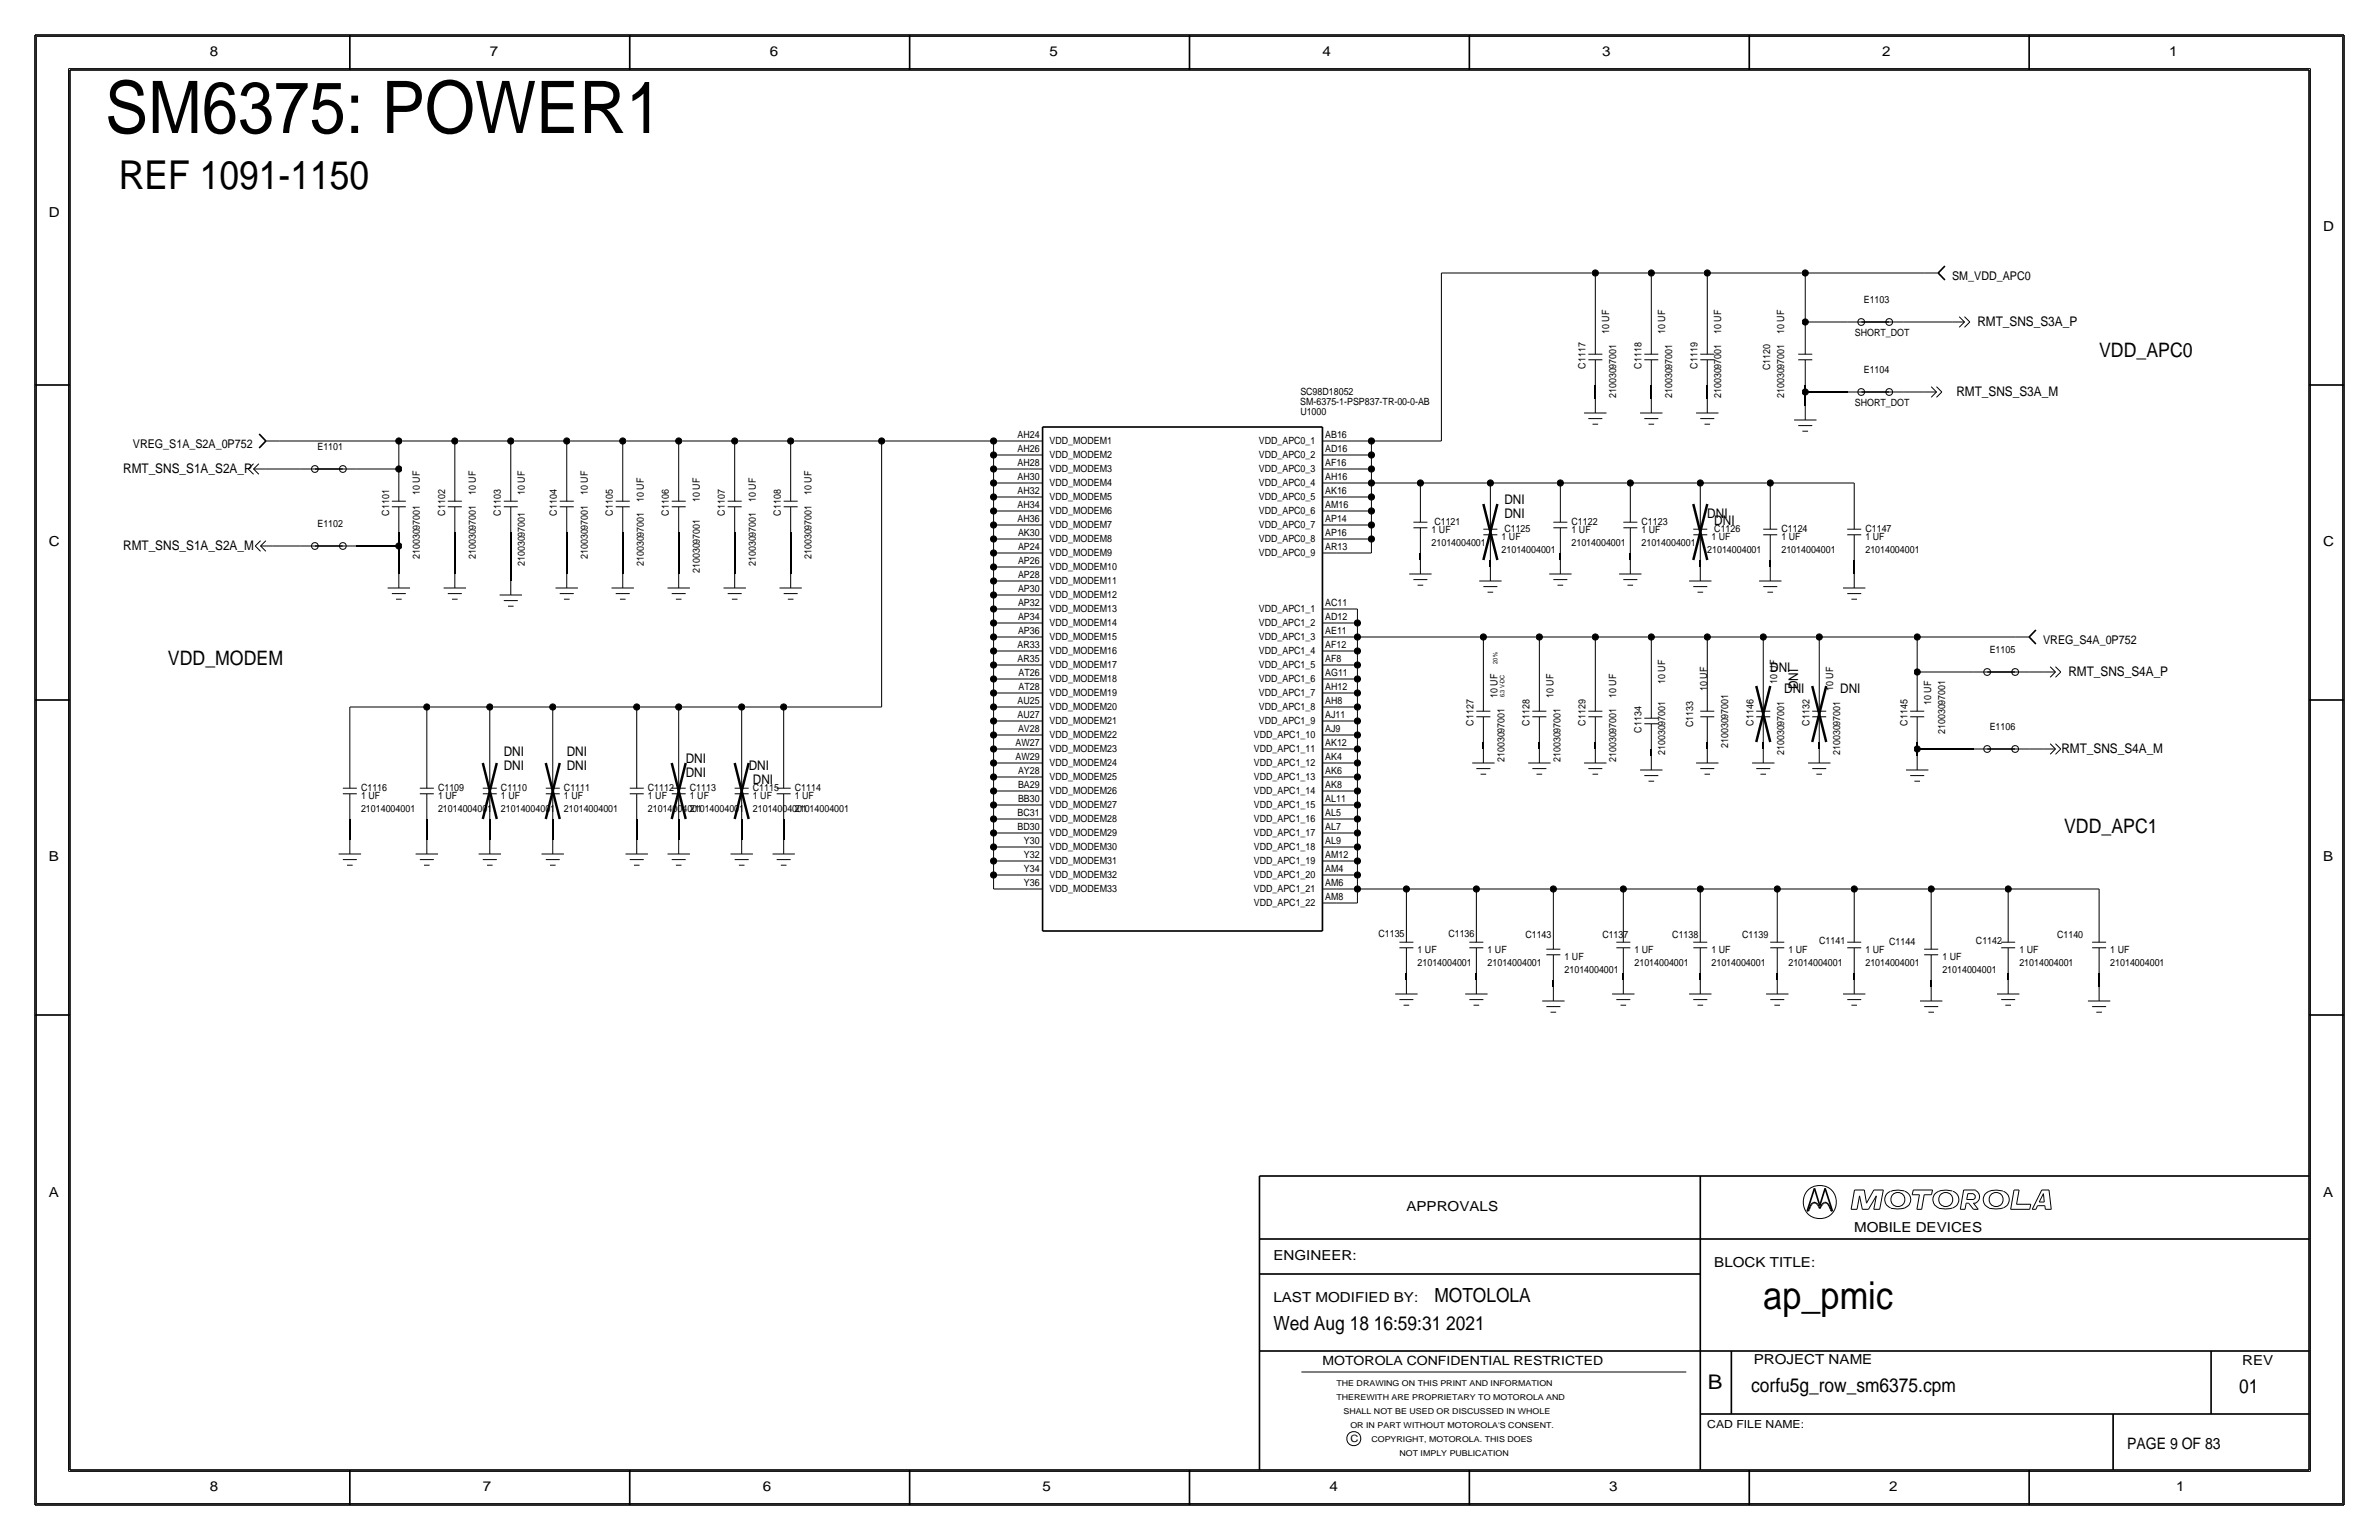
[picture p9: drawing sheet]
<svg xmlns="http://www.w3.org/2000/svg" width="432mm" height="279mm" viewBox="0 0 432 279" stroke-linecap="round" stroke-linejoin="round" font-family="sans-serif">
<defs><g id="words">
<text font-size="13.2" x="19" y="24.1">SM6375: POWER1</text>
<text font-size="7.2" x="21.6" y="34.3">REF 1091-1150</text>
<text font-size="7" x="320" y="237.5">ap_pmic</text>
<text font-size="3.7" x="310" y="252.1">B</text>
<g font-size="3.6">
<text x="381" y="64.8">VDD_APC0</text>
<text x="30.5" y="120.6">VDD_MODEM</text>
<text x="374.6" y="151.1">VDD_APC1</text>
</g>
<g font-size="3.5">
<text x="260.3" y="236.2">MOTOLOLA</text>
<text x="231.1" y="241.3">Wed Aug 18 16:59:31 2021</text>
<text x="317.9" y="252.6">corfu5g_row_sm6375.cpm</text>
<text x="406.4" y="252.7">01</text>
</g>
<text font-size="2.9" x="386.1" y="262.9">PAGE 9 OF 83</text>
<g font-size="2.5">
<text x="38.1" y="10.2">8</text>
<text x="88.9" y="10.2">7</text>
<text x="139.7" y="10.2">6</text>
<text x="190.5" y="10.2">5</text>
<text x="240" y="10.2">4</text>
<text x="290.8" y="10.2">3</text>
<text x="341.6" y="10.2">2</text>
<text x="393.7" y="10.2">1</text>
<text x="8.9" y="39.4">D</text>
<text x="421.6" y="41.9">D</text>
<text x="8.9" y="99.1">C</text>
<text x="421.6" y="99.1">C</text>
<text x="8.9" y="156.2">B</text>
<text x="421.6" y="156.2">B</text>
<text x="8.9" y="217.2">A</text>
<text x="255.3" y="219.7">APPROVALS</text>
<text x="421.6" y="217.2">A</text>
<text x="336.5" y="223.5">MOBILE DEVICES</text>
<text x="231.1" y="228.6">ENGINEER:</text>
<text x="311.1" y="229.9">BLOCK TITLE:</text>
<text x="231.1" y="236.2">LAST MODIFIED BY:</text>
<text x="318.3" y="247.5">PROJECT NAME</text>
<text x="407" y="247.6">REV</text>
<text x="38.1" y="270.5">8</text>
<text x="87.6" y="270.5">7</text>
<text x="138.4" y="270.5">6</text>
<text x="189.2" y="270.5">5</text>
<text x="241.3" y="270.5">4</text>
<text x="292.1" y="270.5">3</text>
<text x="342.9" y="270.5">2</text>
<text x="395" y="270.5">1</text>
</g>
<g font-size="2.4">
<text x="358.9" y="59.2">RMT_SNS_S3A_P</text>
<text x="355.1" y="71.9">RMT_SNS_S3A_M</text>
<text x="22.4" y="85.9">RMT_SNS_S1A_S2A_P</text>
<text x="273" y="91.4">DNI</text>
<text x="273" y="94">DNI</text>
<text x="309.9" y="94">DNI</text>
<text x="311.1" y="95.2">DNI</text>
<text x="22.4" y="99.8">RMT_SNS_S1A_S2A_M</text>
<text x="321.3" y="121.9">DNI</text>
<text x="323.8" y="125.7">DNI</text>
<text x="326.4" y="125" transform="rotate(-90 326.4 125)">DNI</text>
<text x="334" y="125.7">DNI</text>
<text x="375.4" y="122.7">RMT_SNS_S4A_P</text>
<text x="91.4" y="137.2">DNI</text>
<text x="102.9" y="137.2">DNI</text>
<text x="374.1" y="136.7">RMT_SNS_S4A_M</text>
<text x="91.4" y="139.7">DNI</text>
<text x="102.9" y="139.7">DNI</text>
<text x="124.5" y="138.4">DNI</text>
<text x="124.5" y="141">DNI</text>
<text x="135.9" y="139.7">DNI</text>
<text x="136.7" y="142.2">DNI</text>
</g>
<text font-size="2.3" x="240" y="247.6">MOTOROLA CONFIDENTIAL RESTRICTED</text>
<g font-size="2.2">
<text x="354.3" y="50.8">SM_VDD_APC0</text>
<text x="24.1" y="81.3">VREG_S1A_S2A_0P752</text>
<text x="370.8" y="116.8">VREG_S4A_0P752</text>
</g>
<text font-size="2" x="309.9" y="259.1">CAD FILE NAME:</text>
<g font-size="1.8">
<text x="338.3" y="55">E1103</text>
<text x="292.1" y="60.6" transform="rotate(-90 292.1 60.6)">10 UF</text>
<text x="302.3" y="60.6" transform="rotate(-90 302.3 60.6)">10 UF</text>
<text x="312.4" y="60.6" transform="rotate(-90 312.4 60.6)">10 UF</text>
<text x="323.8" y="60.6" transform="rotate(-90 323.8 60.6)">10 UF</text>
<text x="336.7" y="61">SHORT_DOT</text>
<text x="236" y="71.6">SC98D18052</text>
<text x="287.8" y="66.9" transform="rotate(-90 287.8 66.9)">C1117</text>
<text x="297.9" y="66.9" transform="rotate(-90 297.9 66.9)">C1118</text>
<text x="308.1" y="66.9" transform="rotate(-90 308.1 66.9)">C1119</text>
<text x="321.3" y="67.1" transform="rotate(-90 321.3 67.1)">C1120</text>
<text x="338.3" y="67.7">E1104</text>
<text x="236" y="73.5">SM-6375-1-PSP837-TR-00-0-AB</text>
<text x="236" y="75.3">U1000</text>
<text x="293.4" y="72.2" transform="rotate(-90 293.4 72.2)">21003097001</text>
<text x="303.5" y="72.2" transform="rotate(-90 303.5 72.2)">21003097001</text>
<text x="312.4" y="72.2" transform="rotate(-90 312.4 72.2)">21003097001</text>
<text x="323.8" y="72.2" transform="rotate(-90 323.8 72.2)">21003097001</text>
<text x="336.7" y="73.7">SHORT_DOT</text>
<text x="57.6" y="81.7">E1101</text>
<text x="184.7" y="82">AH26</text>
<text x="184.7" y="79.5">AH24</text>
<text x="190.5" y="80.6">VDD_MODEM1</text>
<text x="190.5" y="83.2">VDD_MODEM2</text>
<text x="228.5" y="83.2">VDD_APC0_2</text>
<text x="228.5" y="80.6">VDD_APC0_1</text>
<text x="240.5" y="82">AD16</text>
<text x="240.5" y="79.5">AB16</text>
<text x="76.2" y="89.8" transform="rotate(-90 76.2 89.8)">10 UF</text>
<text x="86.4" y="89.8" transform="rotate(-90 86.4 89.8)">10 UF</text>
<text x="95.3" y="89.8" transform="rotate(-90 95.3 89.8)">10 UF</text>
<text x="106.7" y="89.8" transform="rotate(-90 106.7 89.8)">10 UF</text>
<text x="147.3" y="89.8" transform="rotate(-90 147.3 89.8)">10 UF</text>
<text x="184.7" y="89.7">AH32</text>
<text x="184.7" y="87.1">AH30</text>
<text x="184.7" y="84.6">AH28</text>
<text x="190.5" y="85.7">VDD_MODEM3</text>
<text x="190.5" y="88.2">VDD_MODEM4</text>
<text x="228.5" y="85.7">VDD_APC0_3</text>
<text x="228.5" y="88.2">VDD_APC0_4</text>
<text x="240.5" y="87.1">AH16</text>
<text x="240.5" y="89.6">AK16</text>
<text x="240.5" y="84.6">AF16</text>
<text x="57.6" y="95.7">E1102</text>
<text x="70.6" y="93.6" transform="rotate(-90 70.6 93.6)">C1101</text>
<text x="80.8" y="93.6" transform="rotate(-90 80.8 93.6)">C1102</text>
<text x="90.9" y="93.6" transform="rotate(-90 90.9 93.6)">C1103</text>
<text x="101.1" y="93.6" transform="rotate(-90 101.1 93.6)">C1104</text>
<text x="111.3" y="93.6" transform="rotate(-90 111.3 93.6)">C1105</text>
<text x="116.8" y="91.1" transform="rotate(-90 116.8 91.1)">10 UF</text>
<text x="121.4" y="93.6" transform="rotate(-90 121.4 93.6)">C1106</text>
<text x="127" y="91.1" transform="rotate(-90 127 91.1)">10 UF</text>
<text x="131.6" y="93.6" transform="rotate(-90 131.6 93.6)">C1107</text>
<text x="137.2" y="91.1" transform="rotate(-90 137.2 91.1)">10 UF</text>
<text x="141.7" y="93.6" transform="rotate(-90 141.7 93.6)">C1108</text>
<text x="184.7" y="94.7">AH36</text>
<text x="184.7" y="92.2">AH34</text>
<text x="190.5" y="90.8">VDD_MODEM5</text>
<text x="190.5" y="93.3">VDD_MODEM6</text>
<text x="190.5" y="95.9">VDD_MODEM7</text>
<text x="228.5" y="90.8">VDD_APC0_5</text>
<text x="228.5" y="93.3">VDD_APC0_6</text>
<text x="228.5" y="95.9">VDD_APC0_7</text>
<text x="240.5" y="92.2">AM16</text>
<text x="240.5" y="94.7">AP14</text>
<text x="260.3" y="95.2">C1121</text>
<text x="285.2" y="95.3">C1122</text>
<text x="297.9" y="95.3">C1123</text>
<text x="76.2" y="101.4" transform="rotate(-90 76.2 101.4)">21003097001</text>
<text x="86.4" y="101.4" transform="rotate(-90 86.4 101.4)">21003097001</text>
<text x="106.7" y="101.4" transform="rotate(-90 106.7 101.4)">21003097001</text>
<text x="147.3" y="101.4" transform="rotate(-90 147.3 101.4)">21003097001</text>
<text x="184.8" y="97.3">AK30</text>
<text x="184.8" y="99.8">AP24</text>
<text x="190.5" y="98.4">VDD_MODEM8</text>
<text x="190.5" y="100.9">VDD_MODEM9</text>
<text x="228.5" y="100.9">VDD_APC0_9</text>
<text x="228.5" y="98.4">VDD_APC0_8</text>
<text x="240.5" y="99.8">AR13</text>
<text x="240.5" y="97.3">AP16</text>
<text x="259.8" y="99.1">21014004001</text>
<text x="259.8" y="96.8">1 UF</text>
<text x="272.5" y="98">1 UF</text>
<text x="272.5" y="100.3">21014004001</text>
<text x="273" y="96.5">C1125</text>
<text x="285.2" y="96.8">1 UF</text>
<text x="285.2" y="99.1">21014004001</text>
<text x="297.9" y="99.1">21014004001</text>
<text x="297.9" y="96.8">1 UF</text>
<text x="309.9" y="100.3">21014004001</text>
<text x="310.6" y="98">1 UF</text>
<text x="311.1" y="96.5">C1126</text>
<text x="323.3" y="98">1 UF</text>
<text x="323.3" y="96.5">C1124</text>
<text x="323.3" y="100.3">21014004001</text>
<text x="338.6" y="98">1 UF</text>
<text x="338.6" y="100.3">21014004001</text>
<text x="338.6" y="96.5">C1147</text>
<text x="95.3" y="102.7" transform="rotate(-90 95.3 102.7)">21003097001</text>
<text x="116.8" y="102.7" transform="rotate(-90 116.8 102.7)">21003097001</text>
<text x="127" y="104" transform="rotate(-90 127 104)">21003097001</text>
<text x="137.2" y="102.7" transform="rotate(-90 137.2 102.7)">21003097001</text>
<text x="184.8" y="104.9">AP28</text>
<text x="184.8" y="102.4">AP26</text>
<text x="184.8" y="107.4">AP30</text>
<text x="190.5" y="106">VDD_MODEM11</text>
<text x="190.5" y="103.5">VDD_MODEM10</text>
<text x="184.8" y="110">AP32</text>
<text x="184.8" y="112.5">AP34</text>
<text x="190.5" y="108.6">VDD_MODEM12</text>
<text x="190.5" y="113.6">VDD_MODEM14</text>
<text x="190.5" y="111.1">VDD_MODEM13</text>
<text x="228.5" y="113.6">VDD_APC1_2</text>
<text x="228.5" y="111.1">VDD_APC1_1</text>
<text x="240.5" y="112.5">AD12</text>
<text x="240.5" y="110">AC11</text>
<text x="184.7" y="117.6">AR33</text>
<text x="184.8" y="115.1">AP36</text>
<text x="190.5" y="116.2">VDD_MODEM15</text>
<text x="190.5" y="118.7">VDD_MODEM16</text>
<text x="228.5" y="118.7">VDD_APC1_4</text>
<text x="228.5" y="116.2">VDD_APC1_3</text>
<text x="240.5" y="117.6">AF12</text>
<text x="240.5" y="115">AE11</text>
<text x="361.1" y="118.5">E1105</text>
<text x="184.7" y="120.1">AR35</text>
<text x="184.9" y="125.2">AT28</text>
<text x="184.9" y="122.7">AT26</text>
<text x="190.5" y="121.3">VDD_MODEM17</text>
<text x="190.5" y="123.8">VDD_MODEM18</text>
<text x="228.5" y="123.7">VDD_APC1_6</text>
<text x="228.5" y="121.3">VDD_APC1_5</text>
<text x="240.5" y="125.2">AH12</text>
<text x="240.5" y="122.7">AG11</text>
<text x="240.5" y="120.1">AF8</text>
<text x="302.3" y="124.1" transform="rotate(-90 302.3 124.1)">10 UF</text>
<text x="309.9" y="125.4" transform="rotate(-90 309.9 125.4)">10 UF</text>
<text x="322.6" y="124.1" transform="rotate(-90 322.6 124.1)">10 UF</text>
<text x="332.7" y="125.4" transform="rotate(-90 332.7 125.4)">10 UF</text>
<text x="184.7" y="130.3">AU27</text>
<text x="184.7" y="127.8">AU25</text>
<text x="190.5" y="131.4">VDD_MODEM21</text>
<text x="190.5" y="128.9">VDD_MODEM20</text>
<text x="190.5" y="126.3">VDD_MODEM19</text>
<text x="228.5" y="131.4">VDD_APC1_9</text>
<text x="228.5" y="128.8">VDD_APC1_8</text>
<text x="228.5" y="126.3">VDD_APC1_7</text>
<text x="240.5" y="130.2">AJ11</text>
<text x="240.5" y="127.7">AH8</text>
<text x="267.5" y="131.7" transform="rotate(-90 267.5 131.7)">C1127</text>
<text x="271.8" y="126.7" transform="rotate(-90 271.8 126.7)">10 UF</text>
<text x="277.6" y="131.7" transform="rotate(-90 277.6 131.7)">C1128</text>
<text x="281.9" y="126.7" transform="rotate(-90 281.9 126.7)">10 UF</text>
<text x="287.8" y="131.7" transform="rotate(-90 287.8 131.7)">C1129</text>
<text x="293.4" y="126.7" transform="rotate(-90 293.4 126.7)">10 UF</text>
<text x="307.3" y="131.9" transform="rotate(-90 307.3 131.9)">C1133</text>
<text x="318.3" y="131.7" transform="rotate(-90 318.3 131.7)">C1146</text>
<text x="328.4" y="131.7" transform="rotate(-90 328.4 131.7)">C1132</text>
<text x="346.2" y="131.7" transform="rotate(-90 346.2 131.7)">C1145</text>
<text x="350.5" y="127.9" transform="rotate(-90 350.5 127.9)">10 UF</text>
<text x="184.3" y="137.9">AW29</text>
<text x="184.3" y="135.4">AW27</text>
<text x="184.8" y="132.8">AV28</text>
<text x="190.5" y="134">VDD_MODEM22</text>
<text x="190.5" y="136.5">VDD_MODEM23</text>
<text x="227.6" y="136.5">VDD_APC1_11</text>
<text x="227.6" y="134">VDD_APC1_10</text>
<text x="240.5" y="137.9">AK4</text>
<text x="240.5" y="132.8">AJ9</text>
<text x="240.5" y="135.4">AK12</text>
<text x="297.9" y="132.9" transform="rotate(-90 297.9 132.9)">C1134</text>
<text x="302.3" y="137" transform="rotate(-90 302.3 137)">21003097001</text>
<text x="313.7" y="135.7" transform="rotate(-90 313.7 135.7)">21003097001</text>
<text x="323.8" y="137" transform="rotate(-90 323.8 137)">21003097001</text>
<text x="334" y="137" transform="rotate(-90 334 137)">21003097001</text>
<text x="353.1" y="133.2" transform="rotate(-90 353.1 133.2)">21003097001</text>
<text x="361.1" y="132.5">E1106</text>
<text x="65.5" y="143.5">C1116</text>
<text x="79.5" y="143.5">C1109</text>
<text x="90.9" y="143.5">C1110</text>
<text x="102.4" y="143.5">C1111</text>
<text x="117.6" y="143.5">C1112</text>
<text x="125.2" y="143.5">C1113</text>
<text x="136.7" y="143.5">C1115</text>
<text x="144.3" y="143.5">C1114</text>
<text x="184.8" y="140.5">AY28</text>
<text x="184.8" y="143">BA29</text>
<text x="190.5" y="139">VDD_MODEM24</text>
<text x="190.5" y="141.6">VDD_MODEM25</text>
<text x="227.6" y="141.6">VDD_APC1_13</text>
<text x="227.6" y="139">VDD_APC1_12</text>
<text x="240.5" y="143">AK8</text>
<text x="240.5" y="140.4">AK6</text>
<text x="273.1" y="138.3" transform="rotate(-90 273.1 138.3)">21003097001</text>
<text x="283.2" y="138.3" transform="rotate(-90 283.2 138.3)">21003097001</text>
<text x="293.4" y="138.3" transform="rotate(-90 293.4 138.3)">21003097001</text>
<text x="65.5" y="147.3">21014004001</text>
<text x="65.5" y="145">1 UF</text>
<text x="79.5" y="147.3">21014004001</text>
<text x="79.5" y="145">1 UF</text>
<text x="90.9" y="147.3">21014004001</text>
<text x="90.9" y="145">1 UF</text>
<text x="102.4" y="147.3">21014004001</text>
<text x="102.4" y="145">1 UF</text>
<text x="117.6" y="147.3">21014004001</text>
<text x="117.6" y="145">1 UF</text>
<text x="125.2" y="145">1 UF</text>
<text x="125.2" y="147.3">21014004001</text>
<text x="136.7" y="145">1 UF</text>
<text x="136.7" y="147.3">21014004001</text>
<text x="144.3" y="147.3">21014004001</text>
<text x="144.3" y="145">1 UF</text>
<text x="184.7" y="148.1">BC31</text>
<text x="184.8" y="145.5">BB30</text>
<text x="190.5" y="149.2">VDD_MODEM28</text>
<text x="190.5" y="146.7">VDD_MODEM27</text>
<text x="190.5" y="144.1">VDD_MODEM26</text>
<text x="227.6" y="149.2">VDD_APC1_16</text>
<text x="227.6" y="144.1">VDD_APC1_14</text>
<text x="227.6" y="146.7">VDD_APC1_15</text>
<text x="240.5" y="145.5">AL11</text>
<text x="240.5" y="148.1">AL5</text>
<text x="184.7" y="150.6">BD30</text>
<text x="185.9" y="153.2">Y30</text>
<text x="185.9" y="155.7">Y32</text>
<text x="190.5" y="151.7">VDD_MODEM29</text>
<text x="190.5" y="154.3">VDD_MODEM30</text>
<text x="227.6" y="151.7">VDD_APC1_17</text>
<text x="227.6" y="154.3">VDD_APC1_18</text>
<text x="240.5" y="155.7">AM12</text>
<text x="240.5" y="153.2">AL9</text>
<text x="240.5" y="150.6">AL7</text>
<text x="185.9" y="160.8">Y36</text>
<text x="185.9" y="158.2">Y34</text>
<text x="190.5" y="156.8">VDD_MODEM31</text>
<text x="190.5" y="159.4">VDD_MODEM32</text>
<text x="190.5" y="161.9">VDD_MODEM33</text>
<text x="227.6" y="159.4">VDD_APC1_20</text>
<text x="227.6" y="161.9">VDD_APC1_21</text>
<text x="227.6" y="156.8">VDD_APC1_19</text>
<text x="240.5" y="160.8">AM6</text>
<text x="240.5" y="158.2">AM4</text>
<text x="227.6" y="164.4">VDD_APC1_22</text>
<text x="240.5" y="163.3">AM8</text>
<text x="250.2" y="169.9">C1135</text>
<text x="257.3" y="173">1 UF</text>
<text x="262.9" y="169.9">C1136</text>
<text x="270" y="173">1 UF</text>
<text x="276.9" y="170.2">C1143</text>
<text x="290.8" y="170.2">C1137</text>
<text x="296.7" y="173">1 UF</text>
<text x="303.5" y="170.2">C1138</text>
<text x="310.6" y="173">1 UF</text>
<text x="316.2" y="170.2">C1139</text>
<text x="324.6" y="173">1 UF</text>
<text x="330.2" y="171.2">C1141</text>
<text x="338.6" y="173">1 UF</text>
<text x="342.9" y="171.4">C1144</text>
<text x="358.6" y="171.2">C1142</text>
<text x="366.5" y="173">1 UF</text>
<text x="373.4" y="170.2">C1140</text>
<text x="383" y="173">1 UF</text>
<text x="257.3" y="175.3">21014004001</text>
<text x="270" y="175.3">21014004001</text>
<text x="284" y="174.2">1 UF</text>
<text x="284" y="176.5">21014004001</text>
<text x="296.7" y="175.3">21014004001</text>
<text x="310.6" y="175.3">21014004001</text>
<text x="324.6" y="175.3">21014004001</text>
<text x="338.6" y="175.3">21014004001</text>
<text x="352.6" y="176.5">21014004001</text>
<text x="352.6" y="174.2">1 UF</text>
<text x="366.5" y="175.3">21014004001</text>
<text x="383" y="175.3">21014004001</text>
<text x="245.1" y="261.6">C</text>
</g>
<g font-size="1.5">
<text x="242.6" y="251.5">THE DRAWING ON THIS PRINT AND INFORMATION</text>
<text x="242.6" y="254">THEREWITH ARE PROPRIETARY TO MOTOROLA AND</text>
<text x="243.8" y="256.5">SHALL NOT BE USED OR DISCUSSED IN WHOLE</text>
<text x="245.1" y="259.1">OR IN PART WITHOUT MOTOROLA'S CONSENT.</text>
<text x="248.9" y="261.6">COPYRIGHT, MOTOROLA. THIS DOES</text>
<text x="254" y="264.2">NOT IMPLY PUBLICATION</text>
</g>
<g font-size="1.1">
<text x="271.8" y="120.5" transform="rotate(-90 271.8 120.5)">20 %</text>
<text x="273" y="126.5" transform="rotate(-90 273 126.5)">6.3 V-DC</text>
</g>
</g></defs>
<!-- layer: Nets -->
<g fill="none" stroke="#000" stroke-width=".18">
<path d="M261.6 49.5v30.5zM261.6 49.5h28zM289.6 49.5v10.2zM289.6 49.5h10.1zM299.7 49.5v10.2zM299.7 49.5h10.2zM309.9 49.5h17.8zM309.9 49.5v10.2zM327.7 58.4v1.3zM327.7 49.5v8.9zM327.7 49.5h21.5zM327.7 58.4h7.6z"/>
<path d="M345.4 58.4h8.9zM289.6 69.9v2.5zM299.7 69.9v2.5zM309.9 69.9v2.5zM327.7 71.1v2.6zM327.7 69.8v1.3zM327.7 71.1h7.6zM345.4 71.1h3.9zM48.3 85.1h6.3zM49.5 99.1h5.1zM50.8 80h21.6zM64.8 99.1h7.6z"/>
<path d="M64.8 85.1h7.6zM72.4 99.1v5zM72.4 96.5v2.6zM72.4 85.1v1.3zM72.4 80v5.1zM72.4 80h10.1zM82.5 96.5v7.6zM82.5 80v6.4zM82.5 80h10.2zM92.7 96.5v8.9zM92.7 80v6.4zM92.7 80h10.2z"/>
<path d="M102.9 96.5v7.6zM102.9 80v6.4zM102.9 80h10.1zM113 96.5v7.6zM113 80v6.4zM113 80h10.2zM123.2 96.5v7.6zM123.2 80v6.4zM123.2 80h10.2zM133.3 96.5v7.6zM133.3 80v6.4zM133.3 80h10.2z"/>
<path d="M143.5 96.5v7.6zM143.5 80v6.4zM143.5 80h16.5zM160 80v48.3zM160 80h20.3zM180.3 97.8v2.5zM180.3 97.8h6.4zM180.3 95.2v2.6zM180.3 95.2h6.4zM180.3 92.7v2.5zM180.3 92.7h6.4zM180.3 90.2v2.5z"/>
<path d="M180.3 90.2h6.4zM180.3 87.6v2.6zM180.3 87.6h6.4zM180.3 85.1v2.5zM180.3 85.1h6.4zM180.3 82.5v2.6zM180.3 82.5h6.4zM180.3 80v2.5zM180.3 80h6.4zM242.6 97.8h6.3zM242.6 95.2h6.3zM242.6 92.7h6.3z"/>
<path d="M242.6 90.2h6.3zM242.6 87.6h6.3zM242.6 85.1h6.3zM242.6 82.5h6.3zM242.6 80h6.3zM248.9 97.8v2.5zM248.9 95.2v2.6zM248.9 92.7v2.5zM248.9 90.2v2.5zM248.9 87.6v2.6zM248.9 87.6h8.9zM248.9 85.1v2.5z"/>
<path d="M248.9 82.5v2.6zM248.9 80v2.5zM248.9 80h12.7zM257.8 87.6v2.6zM257.8 87.6h12.7zM270.5 87.6v3.8zM270.5 87.6h12.7zM283.2 87.6v2.6zM283.2 87.6h12.7zM295.9 87.6v2.6zM295.9 87.6h12.7zM308.6 87.6v3.8z"/>
<path d="M308.6 87.6h12.7zM321.3 87.6v3.8zM321.3 87.6h15.2zM336.5 87.6v3.8zM180.3 118.1v2.5zM180.3 118.1h6.4zM180.3 115.6v2.5zM180.3 115.6h6.4zM180.3 113v2.6zM180.3 113h6.4zM180.3 110.5v2.5zM180.3 110.5h6.4z"/>
<path d="M180.3 107.9v2.6zM180.3 107.9h6.4zM180.3 105.4v2.5zM180.3 105.4h6.4zM180.3 102.9v2.5zM180.3 102.9h6.4zM180.3 100.3v2.6zM180.3 100.3h6.4zM242.6 110.5h3.8zM242.6 113h3.8zM242.6 118.1h3.8zM242.6 115.6h3.8z"/>
<path d="M242.6 100.3h6.3zM246.4 110.5v2.5zM246.4 118.1v2.5zM246.4 115.6v2.5zM246.4 113v2.6zM246.4 115.6h22.8zM257.8 100.3v1.3zM269.2 115.6h10.2zM269.2 115.6v8.9zM270.5 101.6v1.3zM279.4 115.6h10.2zM279.4 115.6v8.9z"/>
<path d="M283.2 100.3v1.3zM289.6 115.6h10.1zM289.6 115.6v8.9zM295.9 100.3v1.3zM299.7 115.6v10.1zM299.7 115.6h10.2zM308.6 101.6v1.3zM309.9 115.6v8.9zM309.9 115.6h10.1zM320 115.6v8.9zM320 115.6h10.2zM321.3 101.6v1.3z"/>
<path d="M330.2 115.6v8.9zM330.2 115.6h17.8zM336.5 101.6v2.5zM348 115.6v6.3zM348 115.6h17.8zM63.5 128.3v10.1zM63.5 128.3h14zM77.5 128.3h11.4zM77.5 128.3v10.1zM88.9 128.3h11.4zM88.9 128.3v10.1zM100.3 128.3v10.1z"/>
<path d="M100.3 128.3h15.3zM115.6 128.3v10.1zM115.6 128.3h7.6zM123.2 128.3v10.1zM123.2 128.3h11.4zM134.6 128.3v10.1zM134.6 128.3h7.6zM142.2 128.3v10.1zM142.2 128.3h17.8zM180.3 138.4v2.6zM180.3 138.4h6.4zM180.3 135.9v2.5z"/>
<path d="M180.3 135.9h6.4zM180.3 133.3v2.6zM180.3 133.3h6.4zM180.3 130.8v2.5zM180.3 130.8h6.4zM180.3 128.3v2.5zM180.3 128.3h6.4zM180.3 125.7v2.6zM180.3 125.7h6.4zM180.3 123.2v2.5zM180.3 123.2h6.4zM180.3 120.7v2.5z"/>
<path d="M180.3 120.7h6.4zM242.6 138.4h3.8zM242.6 135.9h3.8zM242.6 133.3h3.8zM242.6 130.8h3.8zM242.6 128.3h3.8zM242.6 125.7h3.8zM242.6 123.2h3.8zM242.6 120.7h3.8zM246.4 138.4v2.6zM246.4 135.9v2.5zM246.4 133.3v2.6z"/>
<path d="M246.4 130.8v2.5zM246.4 128.3v2.5zM246.4 125.7v2.6zM246.4 123.2v2.5zM246.4 120.7v2.5zM269.2 134.6v1.3zM279.4 134.6v1.3zM289.6 134.6v1.3zM299.7 135.9v1.3zM309.9 134.6v1.3zM320 134.6v1.3zM330.2 134.6v1.3z"/>
<path d="M348 135.9h10.1zM348 121.9h10.1zM348 135.9v1.3zM348 134.6v1.3zM348 121.9v2.6zM368.3 121.9h2.5zM368.3 135.9h2.5zM63.5 148.6v3.8zM77.5 148.6v3.8zM88.9 148.6v3.8zM100.3 148.6v3.8zM115.6 148.6v3.8z"/>
<path d="M123.2 148.6v3.8zM134.6 148.6v3.8zM142.2 148.6v3.8zM180.3 158.8v2.5zM180.3 158.8h6.4zM180.3 156.2v2.5zM180.3 156.2h6.4zM180.3 153.7v2.5zM180.3 153.7h6.4zM180.3 151.1v2.6zM180.3 151.1h6.4zM180.3 148.6v2.5z"/>
<path d="M180.3 148.6h6.4zM180.3 146v2.6zM180.3 146h6.4zM180.3 143.5v2.5zM180.3 143.5h6.4zM180.3 141v2.5zM180.3 141h6.4zM242.6 158.8h3.8zM242.6 156.2h3.8zM242.6 153.7h3.8zM242.6 151.1h3.8zM242.6 148.6h3.8z"/>
<path d="M242.6 146h3.8zM242.6 143.5h3.8zM242.6 141h3.8zM246.4 158.8v2.5zM246.4 156.2v2.5zM246.4 153.7v2.5zM246.4 151.1v2.6zM246.4 148.6v2.5zM246.4 146v2.6zM246.4 143.5v2.5zM246.4 141v2.5zM180.3 161.3h6.4z"/>
<path d="M242.6 161.3h3.8zM242.6 163.8h3.8zM246.4 161.3v2.5zM246.4 161.3h8.9zM255.3 176.5v1.3zM255.3 161.3v5.1zM255.3 161.3h12.7zM268 176.5v1.3zM268 161.3v5.1zM268 161.3h13.9zM281.9 177.8v1.3zM281.9 161.3v6.3z"/>
<path d="M281.9 161.3h12.7zM294.6 161.3h14zM294.6 176.5v1.3zM294.6 161.3v5.1zM308.6 176.5v1.3zM308.6 161.3v5.1zM308.6 161.3h14zM322.6 161.3h13.9zM322.6 176.5v1.3zM322.6 161.3v5.1zM336.5 176.5v1.3zM336.5 161.3v5.1z"/>
<path d="M336.5 161.3h14zM350.5 177.8v1.3zM350.5 161.3v6.3zM350.5 161.3h14zM364.5 176.5v1.3zM364.5 161.3v5.1zM364.5 161.3h16.5zM381 176.5v2.6zM381 161.3v5.1z"/>
</g>
<g fill="#000" stroke="#000" stroke-width=".18">
<circle cx="289.6" cy="49.5" r=".56"/>
<circle cx="299.7" cy="49.5" r=".56"/>
<circle cx="309.9" cy="49.5" r=".56"/>
<circle cx="327.7" cy="58.4" r=".56"/>
<circle cx="327.7" cy="49.5" r=".56"/>
<circle cx="327.7" cy="71.1" r=".56"/>
<circle cx="72.4" cy="85.1" r=".56"/>
<circle cx="72.4" cy="99.1" r=".56"/>
<circle cx="72.4" cy="80" r=".56"/>
<circle cx="82.6" cy="80" r=".56"/>
<circle cx="92.7" cy="80" r=".56"/>
<circle cx="102.9" cy="80" r=".56"/>
<circle cx="113" cy="80" r=".56"/>
<circle cx="123.2" cy="80" r=".56"/>
<circle cx="133.3" cy="80" r=".56"/>
<circle cx="143.5" cy="80" r=".56"/>
<circle cx="160" cy="80" r=".56"/>
<circle cx="180.3" cy="95.2" r=".56"/>
<circle cx="180.3" cy="97.8" r=".56"/>
<circle cx="180.3" cy="90.2" r=".56"/>
<circle cx="180.3" cy="92.7" r=".56"/>
<circle cx="180.3" cy="87.6" r=".56"/>
<circle cx="180.3" cy="85.1" r=".56"/>
<circle cx="180.3" cy="80" r=".56"/>
<circle cx="180.3" cy="82.5" r=".56"/>
<circle cx="248.9" cy="90.2" r=".56"/>
<circle cx="248.9" cy="82.5" r=".56"/>
<circle cx="248.9" cy="87.6" r=".56"/>
<circle cx="248.9" cy="92.7" r=".56"/>
<circle cx="248.9" cy="80" r=".56"/>
<circle cx="248.9" cy="97.8" r=".56"/>
<circle cx="248.9" cy="85.1" r=".56"/>
<circle cx="248.9" cy="95.2" r=".56"/>
<circle cx="257.8" cy="87.6" r=".56"/>
<circle cx="270.5" cy="87.6" r=".56"/>
<circle cx="283.2" cy="87.6" r=".56"/>
<circle cx="295.9" cy="87.6" r=".56"/>
<circle cx="308.6" cy="87.6" r=".56"/>
<circle cx="321.3" cy="87.6" r=".56"/>
<circle cx="180.3" cy="107.9" r=".56"/>
<circle cx="180.3" cy="105.4" r=".56"/>
<circle cx="180.3" cy="118.1" r=".56"/>
<circle cx="180.3" cy="100.3" r=".56"/>
<circle cx="180.3" cy="113" r=".56"/>
<circle cx="180.3" cy="115.6" r=".56"/>
<circle cx="180.3" cy="110.5" r=".56"/>
<circle cx="180.3" cy="102.9" r=".56"/>
<circle cx="246.4" cy="113" r=".56"/>
<circle cx="246.4" cy="118.1" r=".56"/>
<circle cx="246.4" cy="115.6" r=".56"/>
<circle cx="269.2" cy="115.6" r=".56"/>
<circle cx="279.4" cy="115.6" r=".56"/>
<circle cx="289.6" cy="115.6" r=".56"/>
<circle cx="299.7" cy="115.6" r=".56"/>
<circle cx="309.9" cy="115.6" r=".56"/>
<circle cx="320" cy="115.6" r=".56"/>
<circle cx="330.2" cy="115.6" r=".56"/>
<circle cx="348" cy="115.6" r=".56"/>
<circle cx="77.5" cy="128.3" r=".56"/>
<circle cx="88.9" cy="128.3" r=".56"/>
<circle cx="100.3" cy="128.3" r=".56"/>
<circle cx="115.6" cy="128.3" r=".56"/>
<circle cx="123.2" cy="128.3" r=".56"/>
<circle cx="134.6" cy="128.3" r=".56"/>
<circle cx="142.2" cy="128.3" r=".56"/>
<circle cx="180.3" cy="133.3" r=".56"/>
<circle cx="180.3" cy="125.7" r=".56"/>
<circle cx="180.3" cy="128.3" r=".56"/>
<circle cx="180.3" cy="135.9" r=".56"/>
<circle cx="180.3" cy="138.4" r=".56"/>
<circle cx="180.3" cy="130.8" r=".56"/>
<circle cx="180.3" cy="120.6" r=".56"/>
<circle cx="180.3" cy="123.2" r=".56"/>
<circle cx="246.4" cy="125.7" r=".56"/>
<circle cx="246.4" cy="135.9" r=".56"/>
<circle cx="246.4" cy="138.4" r=".56"/>
<circle cx="246.4" cy="128.3" r=".56"/>
<circle cx="246.4" cy="133.3" r=".56"/>
<circle cx="246.4" cy="123.2" r=".56"/>
<circle cx="246.4" cy="120.6" r=".56"/>
<circle cx="246.4" cy="130.8" r=".56"/>
<circle cx="348" cy="121.9" r=".56"/>
<circle cx="348" cy="135.9" r=".56"/>
<circle cx="180.3" cy="146" r=".56"/>
<circle cx="180.3" cy="148.6" r=".56"/>
<circle cx="180.3" cy="151.1" r=".56"/>
<circle cx="180.3" cy="153.7" r=".56"/>
<circle cx="180.3" cy="156.2" r=".56"/>
<circle cx="180.3" cy="158.7" r=".56"/>
<circle cx="180.3" cy="143.5" r=".56"/>
<circle cx="180.3" cy="141" r=".56"/>
<circle cx="246.4" cy="146" r=".56"/>
<circle cx="246.4" cy="143.5" r=".56"/>
<circle cx="246.4" cy="156.2" r=".56"/>
<circle cx="246.4" cy="148.6" r=".56"/>
<circle cx="246.4" cy="158.7" r=".56"/>
<circle cx="246.4" cy="141" r=".56"/>
<circle cx="246.4" cy="153.7" r=".56"/>
<circle cx="246.4" cy="151.1" r=".56"/>
<circle cx="246.4" cy="161.3" r=".56"/>
<circle cx="255.3" cy="161.3" r=".56"/>
<circle cx="268" cy="161.3" r=".56"/>
<circle cx="281.9" cy="161.3" r=".56"/>
<circle cx="294.6" cy="161.3" r=".56"/>
<circle cx="308.6" cy="161.3" r=".56"/>
<circle cx="322.6" cy="161.3" r=".56"/>
<circle cx="336.6" cy="161.3" r=".56"/>
<circle cx="350.5" cy="161.3" r=".56"/>
<circle cx="364.5" cy="161.3" r=".56"/>
</g>
<!-- layer: Components -->
<g fill="none" stroke="#000" stroke-width=".18">
<path d="M289.6 59.7v4.6zM299.7 59.7v4.6zM309.9 59.7v4.6zM327.7 59.7v4.6zM335.3 58.4h2.5zM342.9 58.4h2.5zM349.2 49.5h2.6zM354.3 58.4h2.3zM355.6 59.4l1-1zM355.6 57.5l1 .9zM356.6 57.5l.9 .9zM356.6 59.4l.9-1z"/>
<path d="M287.5 74.9h4.1zM288.3 65.3h2.5zM288.3 75.9h2.5zM288.3 64.3h2.5zM289.1 77h1zM289.6 72.4v2.5zM289.6 65.3v4.5zM297.7 74.9h4.1zM298.4 65.3h2.6zM298.5 75.9h2.5zM298.5 64.3h2.5zM299.2 77h1z"/>
<path d="M299.7 72.4v2.5zM299.7 65.3v4.5zM307.8 74.9h4.1zM308.6 65.3h2.5zM308.6 75.9h2.5zM308.6 64.3h2.5zM309.4 77h1zM309.9 72.4v2.5zM309.9 65.3v4.5zM325.6 76.2h4.1zM326.4 65.3h2.5zM326.4 77.2h2.5z"/>
<path d="M326.4 64.3h2.5zM327.2 78.2h1zM327.7 73.7v2.5zM327.7 65.3v4.5zM335.3 71.1h2.5zM342.9 71.1h2.5zM349.2 71.1h2.3zM350.5 72.1l1-1zM350.5 70.2l1 .9zM351.5 72.1l1-1zM351.5 70.2l1 .9zM45.1 85.1l.9-1z"/>
<path d="M45.1 85.1l.9 1zM46 85.1l1 1zM46 85.1h2.3zM46 85.1l1-1zM46.3 99.1l1 .9zM46.3 99.1l1-1zM47.3 99.1h2.2zM47.3 99.1l1-1zM47.3 99.1l1 .9zM48.3 80h2.5zM54.6 99.1h2.6zM54.6 85.1h2.6z"/>
<path d="M62.2 99.1h2.6zM62.2 85.1h2.6zM71.1 90.9h2.6zM71.1 91.9h2.6zM72.4 91.9v4.6zM72.4 86.4v4.5zM81.3 91.9h2.5zM81.3 90.9h2.5zM82.5 91.9v4.6zM82.5 86.4v4.5zM91.4 90.9h2.6zM91.4 91.9h2.6z"/>
<path d="M92.7 91.9v4.6zM92.7 86.4v4.5zM101.6 91.9h2.5zM101.6 90.9h2.5zM102.9 91.9v4.6zM102.9 86.4v4.5zM111.8 91.9h2.5zM111.8 90.9h2.5zM113 91.9v4.6zM113 86.4v4.5zM121.9 90.9h2.6zM121.9 91.9h2.6z"/>
<path d="M123.2 91.9v4.6zM123.2 86.4v4.5zM132.1 91.9h2.5zM132.1 90.9h2.5zM133.3 91.9v4.6zM133.3 86.4v4.5zM142.2 90.9h2.6zM142.2 91.9h2.6zM143.5 91.9v4.6zM143.5 86.4v4.5zM186.7 97.8h2.5zM186.7 95.2h2.5z"/>
<path d="M186.7 92.7h2.5zM186.7 90.2h2.5zM186.7 87.6h2.5zM186.7 85.1h2.5zM186.7 82.5h2.5zM186.7 80h2.5zM240 97.8h2.6zM240 95.2h2.6zM240 92.7h2.6zM240 90.2h2.6zM240 87.6h2.6zM240 85.1h2.6z"/>
<path d="M240 82.5h2.6zM240 80h2.6zM256.5 95.8h2.6zM256.5 94.7h2.6zM257.8 95.8v4.5zM257.8 90.2v4.5zM269.2 97h2.6zM269.2 96h2.6zM270.5 97v4.6zM270.5 91.4v4.6zM281.9 95.8h2.6zM281.9 94.7h2.6z"/>
<path d="M283.2 95.8v4.5zM283.2 90.2v4.5zM294.6 95.8h2.6zM294.6 94.7h2.6zM295.9 95.8v4.5zM295.9 90.2v4.5zM307.3 97h2.6zM307.3 96h2.6zM308.6 97v4.6zM308.6 91.4v4.6zM320 97h2.6zM320 96h2.6z"/>
<path d="M321.3 97v4.6zM321.3 91.4v4.6zM335.3 96h2.5zM335.3 97h2.5zM336.5 97v4.6zM336.5 91.4v4.6zM70.4 106.7h4zM71.1 107.7h2.6zM71.9 108.7h1zM72.4 104.1v2.6zM80.5 106.7h4.1zM81.3 107.7h2.5z"/>
<path d="M82 108.7h1.1zM82.5 104.1v2.6zM90.7 107.9h4zM91.4 109h2.6zM92.2 110h1zM92.7 105.4v2.5zM100.8 106.7h4.1zM101.6 107.7h2.5zM102.4 108.7h1zM102.9 104.1v2.6zM111 106.7h4.1zM111.8 107.7h2.5z"/>
<path d="M112.5 108.7h1zM113 104.1v2.6zM121.2 106.7h4zM121.9 107.7h2.6zM122.7 108.7h1zM123.2 104.1v2.6zM131.3 106.7h4.1zM132.1 107.7h2.5zM132.8 108.7h1.1zM133.3 104.1v2.6zM141.5 106.7h4zM142.2 107.7h2.6z"/>
<path d="M143 108.7h1zM143.5 104.1v2.6zM186.7 118.1h2.5zM186.7 115.6h2.5zM186.7 113h2.5zM186.7 110.5h2.5zM186.7 107.9h2.5zM186.7 105.4h2.5zM186.7 102.9h2.5zM186.7 100.3h2.5zM240 100.3h2.6zM240 118.1h2.6z"/>
<path d="M240 115.6h2.6zM240 113h2.6zM240 110.5h2.6zM255.8 104.1h4zM256.5 105.2h2.6zM257.3 106.2h1zM257.8 101.6v2.5zM268.5 105.4h4zM269.2 106.4h2.6zM270 107.4h1zM270.5 102.9v2.5zM281.2 104.1h4z"/>
<path d="M281.9 105.2h2.6zM282.7 106.2h1zM283.2 101.6v2.5zM293.9 104.1h4zM294.6 105.2h2.6zM295.4 106.2h1zM295.9 101.6v2.5zM306.6 105.4h4zM307.3 106.4h2.6zM308.1 107.4h1zM308.6 102.9v2.5zM319.3 105.4h4z"/>
<path d="M320 106.4h2.6zM320.8 107.4h1zM321.3 102.9v2.5zM334.5 106.7h4.1zM335.3 107.7h2.5zM336 108.7h1.1zM336.5 104.1v2.6zM365.8 115.6h2.5zM63.5 138.4v4.6zM77.5 138.4v4.6zM88.9 138.4v4.6zM100.3 138.4v4.6z"/>
<path d="M115.6 138.4v4.6zM123.2 138.4v4.6zM134.6 138.4v4.6zM142.2 138.4v4.6zM186.7 138.4h2.5zM186.7 135.9h2.5zM186.7 133.3h2.5zM186.7 130.8h2.5zM186.7 128.3h2.5zM186.7 125.7h2.5zM186.7 123.2h2.5zM186.7 120.7h2.5z"/>
<path d="M240 138.4h2.6zM240 135.9h2.6zM240 133.3h2.6zM240 130.8h2.6zM240 128.3h2.6zM240 125.7h2.6zM240 123.2h2.6zM240 120.7h2.6zM267.2 138.4h4.1zM268 130h2.5zM268 139.4h2.5zM268 129h2.5z"/>
<path d="M269.2 135.9v2.5zM269.2 130v4.6zM269.2 124.5v4.5zM277.4 138.4h4zM278.1 129h2.6zM278.1 139.4h2.6zM278.1 130h2.6zM279.4 130v4.6zM279.4 124.5v4.5zM279.4 135.9v2.5zM287.5 138.4h4.1zM288.3 130h2.5z"/>
<path d="M288.3 139.4h2.5zM288.3 129h2.5zM289.6 135.9v2.5zM289.6 130v4.6zM289.6 124.5v4.5zM297.7 139.7h4.1zM298.4 131.3h2.6zM298.5 130.3h2.5zM299.7 137.2v2.5zM299.7 131.3v4.6zM299.7 125.7v4.6zM307.8 138.4h4.1z"/>
<path d="M308.6 130h2.5zM308.6 129h2.5zM308.6 139.4h2.5zM309.9 130v4.6zM309.9 124.5v4.5zM309.9 135.9v2.5zM318 138.4h4.1zM318.8 130h2.5zM318.8 139.4h2.5zM318.8 129h2.5zM320 135.9v2.5zM320 130v4.6z"/>
<path d="M320 124.5v4.5zM328.2 138.4h4zM328.9 139.4h2.6zM328.9 129h2.6zM328.9 130h2.6zM330.2 135.9v2.5zM330.2 130v4.6zM330.2 124.5v4.5zM345.9 139.7h4.1zM346.7 130h2.5zM346.7 129h2.5zM348 130v4.6z"/>
<path d="M348 124.5v4.5zM348 137.2v2.5zM358.1 135.9h2.6zM358.1 121.9h2.6zM365.8 135.9h2.5zM365.8 121.9h2.5zM370.8 135.9h2.3zM370.8 121.9h2.3zM372.1 136.9l1-1zM372.1 122.9l1-1zM372.1 134.9l1 1zM372.1 121l1 .9z"/>
<path d="M373.1 134.9l.9 1zM373.1 121l.9 .9zM373.1 136.9l.9-1zM373.1 122.9l.9-1zM61.5 154.9h4zM62.2 144h2.6zM62.2 156h2.6zM62.2 143h2.6zM63 157h1zM63.5 152.4v2.5zM63.5 144v4.6zM75.4 154.9h4.1z"/>
<path d="M76.2 156h2.5zM76.2 143h2.5zM76.2 144h2.5zM77 157h1zM77.5 152.4v2.5zM77.5 144v4.6zM86.9 154.9h4zM87.6 144h2.6zM87.6 156h2.6zM87.6 143h2.6zM88.4 157h1zM88.9 152.4v2.5z"/>
<path d="M88.9 144v4.6zM98.3 154.9h4.1zM99.1 144h2.5zM99.1 156h2.5zM99.1 143h2.5zM99.8 157h1zM100.3 152.4v2.5zM100.3 144v4.6zM113.5 154.9h4.1zM114.3 144h2.5zM114.3 156h2.5zM114.3 143h2.5z"/>
<path d="M115.1 157h1zM115.6 152.4v2.5zM115.6 144v4.6zM121.2 154.9h4zM121.9 156h2.6zM121.9 143h2.6zM121.9 144h2.6zM122.7 157h1zM123.2 152.4v2.5zM123.2 144v4.6zM132.6 154.9h4.1zM133.3 144h2.6z"/>
<path d="M133.4 156h2.5zM133.4 143h2.5zM134.1 157h1zM134.6 152.4v2.5zM134.6 144v4.6zM140.2 154.9h4.1zM141 143h2.5zM141 156h2.5zM141 144h2.5zM141.7 157h1zM142.2 144v4.6zM142.2 152.4v2.5z"/>
<path d="M186.7 158.8h2.5zM186.7 156.2h2.5zM186.7 153.7h2.5zM186.7 151.1h2.5zM186.7 148.6h2.5zM186.7 146h2.5zM186.7 143.5h2.5zM186.7 141h2.5zM240 158.8h2.6zM240 156.2h2.6zM240 153.7h2.6zM240 151.1h2.6z"/>
<path d="M240 148.6h2.6zM240 146h2.6zM240 143.5h2.6zM240 141h2.6zM268.7 140.5h1zM278.9 140.5h1zM289.1 140.5h1zM298.5 140.7h2.5zM299.2 141.7h1zM309.4 140.5h1zM319.5 140.5h1zM329.7 140.5h1z"/>
<path d="M346.7 140.7h2.5zM347.5 141.7h1zM186.7 161.3h2.5zM240 163.8h2.6zM240 161.3h2.6zM254 172h2.5zM254 170.9h2.5zM255.3 177.8v2.5zM255.3 172v4.5zM255.3 166.4v4.5zM266.7 172h2.5zM266.7 170.9h2.5z"/>
<path d="M268 177.8v2.5zM268 172v4.5zM268 166.4v4.5zM280.7 173.2h2.5zM280.7 172.2h2.5zM281.9 179.1v2.5zM281.9 173.2v4.6zM281.9 167.6v4.6zM293.4 172h2.5zM293.4 170.9h2.5zM294.6 177.8v2.5zM294.6 172v4.5z"/>
<path d="M294.6 166.4v4.5zM307.3 172h2.6zM307.3 170.9h2.6zM308.6 177.8v2.5zM308.6 172v4.5zM308.6 166.4v4.5zM321.3 172h2.5zM321.3 170.9h2.5zM322.6 177.8v2.5zM322.6 172v4.5zM322.6 166.4v4.5zM335.3 170.9h2.5z"/>
<path d="M335.3 172h2.5zM336.5 177.8v2.5zM336.5 172v4.5zM336.5 166.4v4.5zM349.2 173.2h2.6zM349.3 172.2h2.5zM350.5 179.1v2.5zM350.5 173.2v4.6zM350.5 167.6v4.6zM363.2 172h2.6zM363.2 170.9h2.6zM364.5 177.8v2.5z"/>
<path d="M364.5 172v4.5zM364.5 166.4v4.5zM379.7 170.9h2.6zM379.7 172h2.6zM381 179.1v2.5zM381 172v4.5zM381 166.4v4.5zM253.2 180.3h4.1zM254 181.4h2.5zM254.8 182.4h1zM265.9 180.3h4.1zM266.7 181.4h2.5z"/>
<path d="M267.5 182.4h1zM279.9 181.6h4.1zM280.7 182.6h2.5zM281.4 183.6h1zM292.6 180.3h4.1zM293.4 181.4h2.5zM294.1 182.4h1zM306.6 180.3h4zM307.3 181.4h2.6zM308.1 182.4h1zM320.5 180.3h4.1zM321.3 181.4h2.5z"/>
<path d="M322.1 182.4h1zM334.5 180.3h4.1zM335.3 181.4h2.5zM336 182.4h1.1zM348.5 181.6h4.1zM349.3 182.6h2.5zM350 183.6h1zM362.5 180.3h4zM363.2 181.4h2.6zM364 182.4h1zM379 181.6h4zM379.7 182.6h2.6z"/>
<path d="M380.5 183.6h1z"/>
<circle cx="337.8" cy="58.4" r=".61"/>
<circle cx="342.9" cy="58.4" r=".61"/>
<circle cx="337.8" cy="71.1" r=".61"/>
<circle cx="342.9" cy="71.1" r=".61"/>
<circle cx="57.1" cy="85.1" r=".61"/>
<circle cx="57.2" cy="99.1" r=".61"/>
<circle cx="62.2" cy="85.1" r=".61"/>
<circle cx="62.2" cy="99.1" r=".61"/>
<circle cx="360.7" cy="121.9" r=".61"/>
<circle cx="360.7" cy="135.9" r=".61"/>
<circle cx="365.8" cy="135.9" r=".61"/>
<circle cx="365.8" cy="121.9" r=".61"/>
</g>
<g fill="none" stroke="#000" stroke-width=".45">
<path d="M269.2 91.4l2.6 10.2zM271.8 91.4l-2.6 10.2zM307.3 91.4l2.6 10.2zM309.9 91.4l-2.6 10.2zM87.6 138.4l2.6 10.2zM90.2 138.4l-2.6 10.2zM99.1 138.4l2.5 10.2zM101.6 138.4l-2.5 10.2zM121.9 138.4l2.6 10.2zM124.5 138.4l-2.6 10.2zM133.3 138.4l2.6 10.2zM135.9 138.4l-2.6 10.2z"/>
<path d="M318.8 124.5l2.5 10.1zM321.3 124.5l-2.5 10.1zM328.9 124.5l2.6 10.1zM331.5 124.5l-2.6 10.1z"/>
</g>
<g fill="none" stroke="#000" stroke-width=".3">
<path d="M337.8 58.4h5.1zM351.8 49.5l1.2 1.3zM353 48.3l-1.2 1.2zM47 78.7l1.3 1.3zM189.2 77.5h50.8zM189.2 77.5v91.4zM240 77.5v91.4zM337.8 71.1h5.1zM48.3 80l-1.3 1.3zM57.1 99.1h5.1zM57.1 85.1h5.1zM368.3 115.6l1.2 1.2z"/>
<path d="M369.5 114.3l-1.2 1.3zM360.7 135.9h5.1zM360.7 121.9h5.1zM189.2 168.9h50.8z"/>
</g>
<!-- layer: Page Border and Title Block -->
<g fill="none" stroke="#000" stroke-width=".3">
<path d="M6.3 6.4v266.7zM6.4 6.4h419zM12.7 12.7h406.4zM12.7 12.7v254zM63.5 6.4v6.3zM114.3 6.4v6.3zM165.1 6.4v6.3zM215.9 6.3v6.4zM266.7 6.4v6.3zM317.5 6.4v6.3zM368.3 6.4v6.3zM419.1 12.7v254z"/>
<path d="M425.4 6.4v266.7zM6.3 69.8h6.4zM419.1 69.8h6.3zM6.3 127h6.4zM419.1 127h6.3zM6.3 184.1h6.4zM419.1 184.1h6.3zM228.6 213.4v53.3zM228.6 213.4h190.5zM308.6 213.4v53.3zM328 219.7h.2zM328.4 219.4l-.2 .3z"/>
<path d="M328.6 218.8l-.2 .6zM328.8 218.5l-.2 .3zM329 218.3l.2-.1zM329 218.3l-.2 .2zM329.2 218.2h.2zM329.3 215.6l-1.3 4.1zM329.3 215.6l1 3.1zM329.4 218.2l.2 .1zM329.6 218.3l.3 .2zM329.9 218.5l.2 .3zM330.1 218.8l.2 .5zM330.5 218.8l-.2 .5z"/>
<path d="M330.8 218.5l-.3 .3zM331 218.3l-.2 .2zM331 218.3l.2-.1zM331.2 218.2h.2zM331.3 215.6l1.3 4.1zM331.3 215.6l-1 3.1zM331.4 218.2l.2 .1zM331.6 218.3l.2 .2zM331.8 218.5l.2 .3zM332 218.8l.3 .6zM332.3 219.4l.1 .3zM332.4 219.7h.2z"/>
<path d="M228.6 231.1h80zM228.6 224.8h190.5zM228.6 245.1h190.5zM308.6 256.5h110.5zM314.2 245.1v11.4zM383.5 256.5v10.2zM401.3 245.1v11.4zM6.4 273h419zM12.7 266.7h406.4zM63.5 266.7v6.4zM114.3 266.7v6.4zM165.1 266.7v6.4z"/>
<path d="M215.9 266.7v6.3zM266.7 266.7v6.4zM317.5 266.7v6.4zM368.3 266.7v6.4z"/>
</g>
<g fill="none" stroke="#000" stroke-width=".18">
<path d="M6.6 6.6h418.6zM6.6 6.6v266.2zM12.4 12.4v254.6zM12.4 12.4h407zM419.4 12.4v254.6zM425.2 6.6v266.2zM336 219.4h1.1zM336.6 215.9h1.8zM336.6 215.9l-.6 3.5zM337.5 217l-.4 2.4zM337.5 217l.5 2.4zM338 219.4h1.1z"/>
<path d="M338.4 215.9l.4 2.4zM340.1 219.4h1.1zM340.1 215.9h1.7zM340.1 215.9l-1.3 2.4zM340.6 217l-1.5 2.4zM340.6 217l-.5 2.4zM341.8 215.9l-.6 3.5zM343.1 216.2a1.6 1.6 0 0 0-1 1.5 1.6 1.6 0 0 0 1.1 1.5M345.7 216.1h-.2a4 4 0 0 0-2.3 .1M345.7 216.2a1.59 1.59 0 0 1 1.1 1.5 1.59 1.59 0 0 1-1.1 1.5 5.1 5.1 0 0 1-2.5 0M347.1 216.8h1.3zM347.3 215.9l-.2 .9z"/>
<path d="M347.3 215.9h3.5zM347.9 219.4h.9zM348.4 216.8l-.5 2.6zM349.2 216.8l-.4 2.6zM349.2 216.8h1.4zM350.8 215.9l-.2 .9zM354.4 216.1a3.1 3.1 0 0 0-3.3 .7 1.62 1.62 0 0 0 .8 2.4M354.4 219.2a5.1 5.1 0 0 1-2.5 0M354.5 216.2a1.59 1.59 0 0 1 1 1.5 1.59 1.59 0 0 1-1 1.5M355.8 219.4h.9zM356.4 215.9h2.2zM356.4 215.9l-.6 3.5z"/>
<path d="M356.9 218.3l-.2 1.1zM356.9 218.3h.4zM357 217.6h1.2zM357.2 216.6l-.2 1zM357.2 216.6h1zM357.3 218.3l.9 1.1zM358.1 216.7a.5 .5 0 0 1 .4 .4 .5 .5 0 0 1-.4 .5M358.2 218.3l.9 1.1zM358.2 218.3h.4zM358.2 219.4h.9zM358.5 216a1.24 1.24 0 0 1 .8 1.1 1.24 1.24 0 0 1-.8 1.2M363.5 216.1a3.1 3.1 0 0 0-3.3 .7 1.62 1.62 0 0 0 .8 2.4"/>
<path d="M363.6 219.2a5.1 5.1 0 0 1-2.6 0M363.6 216.2a1.59 1.59 0 0 1 1.1 1.5 1.59 1.59 0 0 1-1.1 1.5M364.9 219.4h3.5zM365.6 215.9l-.7 3.5zM365.6 215.9h.9zM366 218.5h2.6zM366.5 215.9l-.5 2.6zM368.6 218.5l-.2 .9zM368.9 219.4h.6zM369.8 218.7h1.3zM369.8 218.7l-.3 .7zM370.1 218.1h.9z"/>
<path d="M370.6 215.9l-1.7 3.5zM370.6 215.9h1.3zM370.9 216.6l-.8 1.5zM370.9 216.6l.1 1.5zM371.1 218.7l.1 .7zM371.2 219.4h1.1zM371.9 215.9l.4 3.5zM236.2 248.9h69.9zM6.6 272.8h418.6zM12.4 267h407z"/>
<circle cx="330.3" cy="218.1" r="3"/>
<circle cx="344.5" cy="217.6" r="1.28"/>
<circle cx="353.2" cy="217.6" r="1.28"/>
<circle cx="362.3" cy="217.6" r="1.28"/>
<circle cx="245.7" cy="261" r="1.28"/>
</g>
<use href="#words"/>
</svg>
